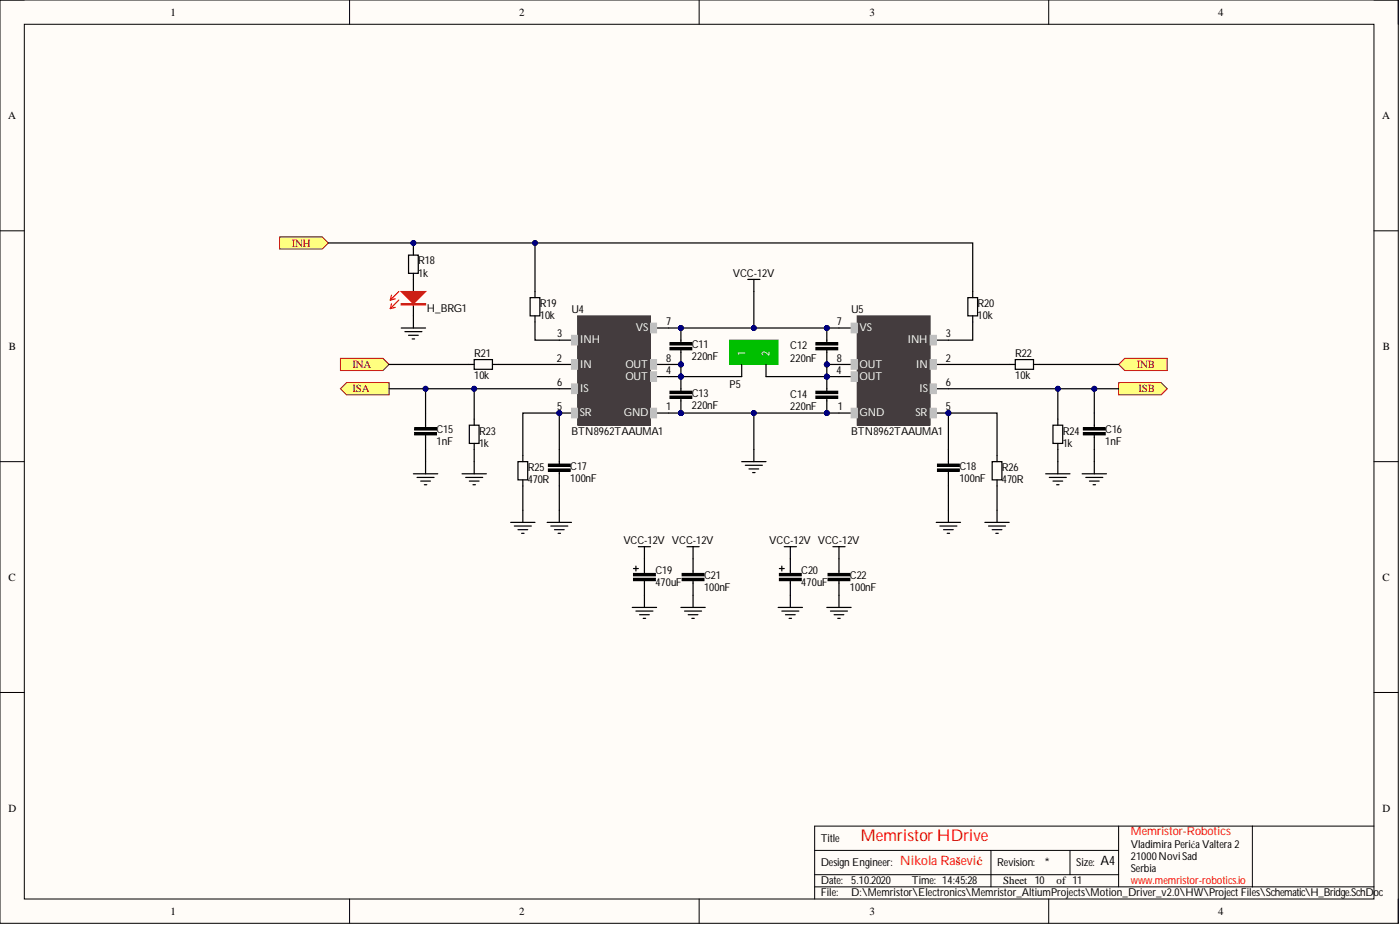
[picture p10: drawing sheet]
<svg xmlns="http://www.w3.org/2000/svg" width="292mm" height="193mm" viewBox="0 0 292 193" stroke-linecap="round" stroke-linejoin="round" font-family="sans-serif">
<defs><g id="words">
<text font-size="3.4" fill="#f00" x="179.6" y="175.5">MemristorHDrive</text>
<text font-size="2.7" fill="#f00" x="187.7" y="180.5">NikolaRašević</text>
<g font-size="2.7">
<text x="217.9" y="180.8">*</text>
<text x="229.6" y="180.5">A4</text>
</g>
<text font-size="2.4" fill="#f00" x="235.9" y="174.2">Memristor-Robotics</text>
<g font-size="2.3">
<text x="35.6" y="3.3">1</text>
<text x="108.3" y="3.3">2</text>
<text x="181.4" y="3.3">3</text>
<text x="254.2" y="3.3">4</text>
<text x="1.7" y="24.8">A</text>
<text x="288.4" y="24.8">A</text>
<text x="87.3" y="55.2">R18</text>
<text x="87.3" y="57.7">1k</text>
<text x="152.9" y="57.7">VCC-12V</text>
<text x="89" y="65">H_BRG1</text>
<text x="112.6" y="64">R19</text>
<text x="119.2" y="65.3">U4</text>
<text x="177.6" y="65.3">U5</text>
<text x="204" y="64">R20</text>
<text x="112.6" y="66.6">10k</text>
<text x="116.3" y="70.4">3</text>
<text x="139" y="67.8">7</text>
<text x="174.6" y="67.8">7</text>
<text x="197.4" y="70.4">3</text>
<text x="204" y="66.6">10k</text>
<text x="1.9" y="73">B</text>
<text x="98.9" y="74.4">R21</text>
<text x="116.2" y="75.4">2</text>
<text x="139" y="78">4</text>
<text x="139" y="75.4">8</text>
<text x="144.3" y="72.7">C11</text>
<text x="144.3" y="75.2">220nF</text>
<text x="164.9" y="72.9">C12</text>
<text x="164.9" y="75.4">220nF</text>
<text x="174.5" y="78">4</text>
<text x="174.6" y="75.4">8</text>
<text x="197.4" y="75.4">2</text>
<text x="211.8" y="74.4">R22</text>
<text x="288.5" y="73">B</text>
<text x="98.9" y="79">10k</text>
<text x="116.3" y="80.5">6</text>
<text x="144.3" y="82.8">C13</text>
<text x="152.2" y="81">P5</text>
<text x="164.9" y="83">C14</text>
<text x="197.4" y="80.5">6</text>
<text x="211.8" y="79">10k</text>
<text x="116.3" y="85.6">5</text>
<text x="139" y="85.6">1</text>
<text x="144.3" y="85.3">220nF</text>
<text x="164.9" y="85.6">220nF</text>
<text x="174.8" y="85.6">1</text>
<text x="197.4" y="85.6">5</text>
<text x="91.1" y="90.4">C15</text>
<text x="91.1" y="92.9">1nF</text>
<text x="100" y="90.6">R23</text>
<text x="100" y="93.2">1k</text>
<text x="119.2" y="90.6">BTN8962TAAUMA1</text>
<text x="177.6" y="90.6">BTN8962TAAUMA1</text>
<text x="221.7" y="90.6">R24</text>
<text x="221.7" y="93.2">1k</text>
<text x="230.6" y="90.4">C16</text>
<text x="230.6" y="92.9">1nF</text>
<text x="110.1" y="98.2">R25</text>
<text x="110.1" y="100.8">470R</text>
<text x="119" y="98">C17</text>
<text x="119" y="100.5">100nF</text>
<text x="200.2" y="98">C18</text>
<text x="200.2" y="100.5">100nF</text>
<text x="209" y="98.2">R26</text>
<text x="209" y="100.8">470R</text>
<text x="130.1" y="113.5">VCC-12V VCC-12V</text>
<text x="160.5" y="113.5">VCC-12V VCC-12V</text>
<text x="136.7" y="119.8">C19</text>
<text x="167.2" y="119.8">C20</text>
<text x="1.8" y="121.1">C</text>
<text x="136.7" y="122.3">470uF</text>
<text x="146.9" y="120.8">C21</text>
<text x="146.9" y="123.3">100nF</text>
<text x="167.2" y="122.3">470uF</text>
<text x="177.3" y="120.8">C22</text>
<text x="177.3" y="123.3">100nF</text>
<text x="288.4" y="121.1">C</text>
<text x="1.8" y="169.3">D</text>
<text x="288.4" y="169.3">D</text>
<text x="171.2" y="175.6">Title</text>
<text x="235.9" y="176.8">VladimiraPerićaValtera2</text>
<text x="235.9" y="179.4">21000NoviSad</text>
<text x="171.2" y="184.4">Date:</text>
<text x="171.2" y="180.6">DesignEngineer:</text>
<text x="177.6" y="184.4">5.10.2020</text>
<text x="190.3" y="184.4">Time: 14:45:28</text>
<text x="208" y="180.6">Revision:</text>
<text x="209.3" y="184.5">Sheet 10</text>
<text x="220.5" y="184.5">of 11</text>
<text x="224.5" y="180.6">Size:</text>
<text x="235.9" y="181.9">Serbia</text>
<text x="35.6" y="190.8">1</text>
<text x="108.3" y="190.8">2</text>
<text x="171.2" y="187">File:</text>
<text x="177.6" y="187">D:\Memristor\Electronics\Memristor_AltiumProjects\Motion_Driver_v2.0\HW\ProjectFiles\Schematic\H_Bridge.SchDoc</text>
<text x="181.4" y="190.8">3</text>
<text x="254.2" y="190.8">4</text>
</g>
<g font-size="2.3" fill="#800000">
<text x="60.9" y="51.4">INH</text>
<text x="73.6" y="76.8">INA</text>
<text x="237.2" y="76.8">INB</text>
<text x="73.6" y="81.9">ISA</text>
<text x="237.5" y="81.9">ISB</text>
</g>
<g font-size="2.3" fill="#fff">
<text x="121" y="71.6">INH</text>
<text x="132.7" y="69.1">VS</text>
<text x="179.4" y="69.1">VS</text>
<text x="189.3" y="71.6">INH</text>
<text x="121" y="76.7">IN</text>
<text x="130.5" y="76.7">OUT</text>
<text x="155.5" y="74.3" transform="rotate(-90 155.5 74.3)">1</text>
<text x="160.6" y="74.3" transform="rotate(-90 160.6 74.3)">2</text>
<text x="179.4" y="76.7">OUT</text>
<text x="191.1" y="76.7">IN</text>
<text x="121" y="81.8">IS</text>
<text x="130.5" y="79.2">OUT</text>
<text x="179.4" y="79.2">OUT</text>
<text x="191.8" y="81.8">IS</text>
<text x="121" y="86.8">SR</text>
<text x="130.1" y="86.8">GND</text>
<text x="179.4" y="86.8">GND</text>
<text x="191" y="86.8">SR</text>
</g>
<text font-size="2.3" fill="#f00" x="235.9" y="184.4">www.memristor-robotics.io</text>
</g></defs>
<path d="M0 0h291.7v192.6h-291.7z" fill-rule="evenodd" fill="#fffcf8"/>
<path d="M0 0h291.7v192.6h-291.7z" fill="none" stroke="#000" stroke-width=".21"/>
<path d="M5.1 5.1h281.6v182.4h-281.6z" fill-rule="evenodd" fill="#fffcf8"/>
<g fill="none" stroke="#000" stroke-width=".21">
<path d="M0 0h5.1M72.9 0v5.1M145.9 0v5.1M218.8 0v5.1M286.7 0h5v5.1M5.1 5.1h281.6v182.4h-281.6zM0 48.2h5.1M286.7 48.2h5M0 96.3h5.1M286.7 96.3h5M0 144.5h5.1M286.7 144.5h5"/>
<path d="M170 177.4h63.4M206.8 177.4v7.6M223.2 177.4v5.1M233.4 172.3v12.7M261.3 172.3v12.7M286.7 172.3h-116.7v15.2M72.9 187.5v5.1M145.9 187.5v5.1M170 185h116.7M170 182.5h63.4M218.8 187.5v5.1M291.7 187.5v5.1"/>
</g>
<path d="M97.7 76h1.2M98.9 75h3.8v2h-3.8zM102.7 76h1.3M110.6 62.1h2v3.8h-2zM111.6 60.8v1.3M111.6 65.9v1.3M201.9 62.1h2.1v3.8h-2.1zM203 60.8v1.3M203 65.9v1.3M210.6 76h1.2M211.8 75h3.8v2h-3.8zM215.6 76h1.3" fill="none" stroke="#000" stroke-width=".25"/>
<circle cx="142.1" cy="86.2" r=".51" fill="#000080"/>
<circle cx="142.1" cy="86.2" r=".51" fill="none" stroke="#000080" stroke-width=".21"/>
<circle cx="142.1" cy="78.6" r=".51" fill="#000080"/>
<circle cx="142.1" cy="78.6" r=".51" fill="none" stroke="#000080" stroke-width=".21"/>
<path d="M142.1 83.6v2.6" fill="none" stroke="#000" stroke-width=".25"/>
<circle cx="142.1" cy="86.2" r=".51" fill="#000080"/>
<circle cx="142.1" cy="86.2" r=".51" fill="none" stroke="#000080" stroke-width=".21"/>
<path d="M142.1 78.6v2.5" fill="none" stroke="#000" stroke-width=".25"/>
<circle cx="142.1" cy="78.6" r=".51" fill="#000080"/>
<circle cx="142.1" cy="78.6" r=".51" fill="none" stroke="#000080" stroke-width=".21"/>
<path d="M142.1 81.1v.5M142.1 83.1v.5" fill="none" stroke="#000" stroke-width=".25"/>
<g fill="#000">
<path d="M139.8 82.6h4.5v.5h-4.5z" fill-rule="evenodd"/>
<path d="M139.8 81.6h4.5v.5h-4.5z" fill-rule="evenodd"/>
</g>
<path d="M139.8 82.6h4.5v.5h-4.5zM139.8 81.6h4.5v.5h-4.5z" fill="none" stroke="#000" stroke-width=".21"/>
<circle cx="142.1" cy="76" r=".51" fill="#000080"/>
<circle cx="142.1" cy="76" r=".51" fill="none" stroke="#000080" stroke-width=".21"/>
<circle cx="142.1" cy="68.4" r=".51" fill="#000080"/>
<circle cx="142.1" cy="68.4" r=".51" fill="none" stroke="#000080" stroke-width=".21"/>
<path d="M142.1 73.5v2.5" fill="none" stroke="#000" stroke-width=".25"/>
<circle cx="142.1" cy="76" r=".51" fill="#000080"/>
<circle cx="142.1" cy="76" r=".51" fill="none" stroke="#000080" stroke-width=".21"/>
<path d="M142.1 68.4v2.6" fill="none" stroke="#000" stroke-width=".25"/>
<circle cx="142.1" cy="68.4" r=".51" fill="#000080"/>
<circle cx="142.1" cy="68.4" r=".51" fill="none" stroke="#000080" stroke-width=".21"/>
<path d="M142.1 71v.5M142.1 73v.5" fill="none" stroke="#000" stroke-width=".25"/>
<g fill="#000">
<path d="M139.8 72.5h4.5v.5h-4.5z" fill-rule="evenodd"/>
<path d="M139.8 71.5h4.5v.5h-4.5z" fill-rule="evenodd"/>
</g>
<path d="M139.8 72.5h4.5v.5h-4.5zM139.8 71.5h4.5v.5h-4.5z" fill="none" stroke="#000" stroke-width=".21"/>
<circle cx="116.7" cy="86.2" r=".51" fill="#000080"/>
<circle cx="116.7" cy="86.2" r=".51" fill="none" stroke="#000080" stroke-width=".21"/>
<path d="M120.5 65.9h15.2v22.8h-15.2z" fill-rule="evenodd" fill="#443c3e"/>
<path d="M120.5 65.9h15.2v22.8h-15.2z" fill="none" stroke="#443c3e" stroke-width=".21"/>
<path d="M116.7 86.2h2.5" fill="none" stroke="#000" stroke-width=".25"/>
<circle cx="116.7" cy="86.2" r=".51" fill="#000080"/>
<circle cx="116.7" cy="86.2" r=".51" fill="none" stroke="#000080" stroke-width=".21"/>
<path d="M116.7 76h2.5M116.7 71h2.5M137 76h2.5M137 78.6h2.5M137 68.4h2.5M116.7 81.1h2.5M137 86.2h2.5" fill="none" stroke="#000" stroke-width=".25"/>
<path d="M119.2 85.2h1.3v2h-1.3z" fill-rule="evenodd" fill="#c0c0c0"/>
<path d="M119.2 85.2h1.3v2h-1.3z" fill="none" stroke="#c0c0c0" stroke-width=".21"/>
<path d="M119.2 80.1h1.3v2h-1.3z" fill-rule="evenodd" fill="#c0c0c0"/>
<path d="M119.2 80.1h1.3v2h-1.3z" fill="none" stroke="#c0c0c0" stroke-width=".21"/>
<path d="M119.2 75h1.3v2h-1.3z" fill-rule="evenodd" fill="#c0c0c0"/>
<path d="M119.2 75h1.3v2h-1.3z" fill="none" stroke="#c0c0c0" stroke-width=".21"/>
<path d="M119.2 69.9h1.3v2.1h-1.3z" fill-rule="evenodd" fill="#c0c0c0"/>
<path d="M119.2 69.9h1.3v2.1h-1.3z" fill="none" stroke="#c0c0c0" stroke-width=".21"/>
<path d="M135.7 85.2h1.3v2h-1.3z" fill-rule="evenodd" fill="#c0c0c0"/>
<path d="M135.7 85.2h1.3v2h-1.3z" fill="none" stroke="#c0c0c0" stroke-width=".21"/>
<path d="M135.7 77.6h1.3v2h-1.3z" fill-rule="evenodd" fill="#c0c0c0"/>
<path d="M135.7 77.6h1.3v2h-1.3z" fill="none" stroke="#c0c0c0" stroke-width=".21"/>
<path d="M135.7 75h1.3v2h-1.3z" fill-rule="evenodd" fill="#c0c0c0"/>
<path d="M135.7 75h1.3v2h-1.3z" fill="none" stroke="#c0c0c0" stroke-width=".21"/>
<path d="M135.7 67.4h1.3v2h-1.3z" fill-rule="evenodd" fill="#c0c0c0"/>
<path d="M135.7 67.4h1.3v2h-1.3z" fill="none" stroke="#c0c0c0" stroke-width=".21"/>
<circle cx="197.9" cy="86.2" r=".51" fill="#000080"/>
<circle cx="197.9" cy="86.2" r=".51" fill="none" stroke="#000080" stroke-width=".21"/>
<path d="M178.8 65.9h15.3v22.8h-15.3z" fill-rule="evenodd" fill="#443c3e"/>
<path d="M178.8 65.9h15.3v22.8h-15.3z" fill="none" stroke="#443c3e" stroke-width=".21"/>
<path d="M195.3 86.2h2.6" fill="none" stroke="#000" stroke-width=".25"/>
<circle cx="197.9" cy="86.2" r=".51" fill="#000080"/>
<circle cx="197.9" cy="86.2" r=".51" fill="none" stroke="#000080" stroke-width=".21"/>
<path d="M175 76h2.6M175 78.6h2.6M175 68.4h2.6M195.3 76h2.6M195.3 71h2.6M175 86.2h2.6M195.3 81.1h2.6" fill="none" stroke="#000" stroke-width=".25"/>
<path d="M194.1 85.2h1.2v2h-1.2z" fill-rule="evenodd" fill="#c0c0c0"/>
<path d="M194.1 85.2h1.2v2h-1.2z" fill="none" stroke="#c0c0c0" stroke-width=".21"/>
<path d="M194.1 80.1h1.2v2h-1.2z" fill-rule="evenodd" fill="#c0c0c0"/>
<path d="M194.1 80.1h1.2v2h-1.2z" fill="none" stroke="#c0c0c0" stroke-width=".21"/>
<path d="M194.1 75h1.2v2h-1.2z" fill-rule="evenodd" fill="#c0c0c0"/>
<path d="M194.1 75h1.2v2h-1.2z" fill="none" stroke="#c0c0c0" stroke-width=".21"/>
<path d="M194.1 69.9h1.2v2.1h-1.2z" fill-rule="evenodd" fill="#c0c0c0"/>
<path d="M194.1 69.9h1.2v2.1h-1.2z" fill="none" stroke="#c0c0c0" stroke-width=".21"/>
<path d="M177.6 85.2h1.2v2h-1.2z" fill-rule="evenodd" fill="#c0c0c0"/>
<path d="M177.6 85.2h1.2v2h-1.2z" fill="none" stroke="#c0c0c0" stroke-width=".21"/>
<path d="M177.6 77.6h1.2v2h-1.2z" fill-rule="evenodd" fill="#c0c0c0"/>
<path d="M177.6 77.6h1.2v2h-1.2z" fill="none" stroke="#c0c0c0" stroke-width=".21"/>
<path d="M177.6 75h1.2v2h-1.2z" fill-rule="evenodd" fill="#c0c0c0"/>
<path d="M177.6 75h1.2v2h-1.2z" fill="none" stroke="#c0c0c0" stroke-width=".21"/>
<path d="M177.6 67.4h1.2v2h-1.2z" fill-rule="evenodd" fill="#c0c0c0"/>
<path d="M177.6 67.4h1.2v2h-1.2z" fill="none" stroke="#c0c0c0" stroke-width=".21"/>
<circle cx="172.5" cy="86.2" r=".51" fill="#000080"/>
<circle cx="172.5" cy="86.2" r=".51" fill="none" stroke="#000080" stroke-width=".21"/>
<circle cx="172.5" cy="78.6" r=".51" fill="#000080"/>
<circle cx="172.5" cy="78.6" r=".51" fill="none" stroke="#000080" stroke-width=".21"/>
<path d="M172.5 83.6v2.6" fill="none" stroke="#000" stroke-width=".25"/>
<circle cx="172.5" cy="86.2" r=".51" fill="#000080"/>
<circle cx="172.5" cy="86.2" r=".51" fill="none" stroke="#000080" stroke-width=".21"/>
<path d="M172.5 78.6v2.5" fill="none" stroke="#000" stroke-width=".25"/>
<circle cx="172.5" cy="78.6" r=".51" fill="#000080"/>
<circle cx="172.5" cy="78.6" r=".51" fill="none" stroke="#000080" stroke-width=".21"/>
<path d="M172.5 81.1v.5M172.5 83.1v.5" fill="none" stroke="#000" stroke-width=".25"/>
<g fill="#000">
<path d="M170.2 82.6h4.6v.5h-4.6z" fill-rule="evenodd"/>
<path d="M170.2 81.6h4.6v.5h-4.6z" fill-rule="evenodd"/>
</g>
<path d="M170.2 82.6h4.6v.5h-4.6zM170.2 81.6h4.6v.5h-4.6z" fill="none" stroke="#000" stroke-width=".21"/>
<circle cx="172.5" cy="68.4" r=".51" fill="#000080"/>
<circle cx="172.5" cy="68.4" r=".51" fill="none" stroke="#000080" stroke-width=".21"/>
<circle cx="172.5" cy="76" r=".51" fill="#000080"/>
<circle cx="172.5" cy="76" r=".51" fill="none" stroke="#000080" stroke-width=".21"/>
<path d="M172.5 68.4v2.6" fill="none" stroke="#000" stroke-width=".25"/>
<circle cx="172.5" cy="68.4" r=".51" fill="#000080"/>
<circle cx="172.5" cy="68.4" r=".51" fill="none" stroke="#000080" stroke-width=".21"/>
<path d="M172.5 73.5v2.5" fill="none" stroke="#000" stroke-width=".25"/>
<circle cx="172.5" cy="76" r=".51" fill="#000080"/>
<circle cx="172.5" cy="76" r=".51" fill="none" stroke="#000080" stroke-width=".21"/>
<g fill="none" stroke="#000" stroke-width=".25">
<path d="M156 58.3h2.6M157.3 58.3v2.5M172.5 71v.5M172.5 73v.5M154.7 96.3h5.1M155.5 97.1h3.6M156.3 97.8h2M157 98.6h.5M157.3 93.8v2.5M132.2 118.6h1M132.7 118.1v1M133.2 114h2.5"/>
<path d="M134.5 114v5.6M143.3 114h2.6M144.6 114v2.6M162.6 118.6h1M163.1 118.1v1M163.6 114h2.6M164.9 114v5.6M173.8 114h2.5M175 114v2.6M131.9 126.7h5.1M132.7 127.5h3.5M133.4 128.2h2.1"/>
<path d="M134.2 129h.5M134.5 121.1v5.6M142.1 126.7h5M142.8 127.5h3.6M143.6 128.2h2M144.3 129h.6M144.6 124.2v2.5M162.4 126.7h5M163.1 127.5h3.6M163.9 128.2h2M164.6 129h.6M164.9 121.1v5.6"/>
<path d="M172.5 126.7h5.1M173.3 127.5h3.5M174 128.2h2.1M174.8 129h.5M175 124.2v2.5"/>
</g>
<g fill="#000">
<path d="M170.2 71.5h4.6v.5h-4.6z" fill-rule="evenodd"/>
<path d="M170.2 72.5h4.6v.5h-4.6z" fill-rule="evenodd"/>
<path d="M132.2 119.6h4.5v.5h-4.5z" fill-rule="evenodd"/>
<path d="M162.6 119.6h4.6v.5h-4.6z" fill-rule="evenodd"/>
<path d="M132.2 120.6h4.5v.5h-4.5z" fill-rule="evenodd"/>
<path d="M162.6 120.6h4.6v.5h-4.6z" fill-rule="evenodd"/>
</g>
<path d="M170.2 71.5h4.6v.5h-4.6zM170.2 72.5h4.6v.5h-4.6zM132.2 119.6h4.5v.5h-4.5zM162.6 119.6h4.6v.5h-4.6zM132.2 120.6h4.5v.5h-4.5zM162.6 120.6h4.6v.5h-4.6z" fill="none" stroke="#000" stroke-width=".21"/>
<path d="M152.2 71h10.2v5h-10.2z" fill-rule="evenodd" fill="#00bf00"/>
<path d="M152.2 71h10.2v5h-10.2z" fill="none" stroke="#00bf00" stroke-width=".21"/>
<g fill="none" stroke="#000" stroke-width=".25">
<path d="M86.3 58.3v2.5M86.3 63.4v2.5M154.7 76v2.6M159.8 76v2.6M86.3 98.8h5M87 99.6h3.6M88.8 86.2v3M88.8 90.7v3.1M88.8 96.3v2.5M96.4 98.8h5.1M97.2 99.6h3.5M97.9 88.7h2.1v3.8h-2.1z"/>
<path d="M98.9 87.4v1.3M98.9 92.5v1.3M98.9 96.3v2.5M108.1 96.3h2v3.8h-2zM109.1 95v1.3M116.7 93.8v3M116.7 98.3v3.1M197.9 93.8v3M197.9 98.3v3.1M207 96.3h2v3.8h-2zM208 95v1.3M218.2 98.8h5"/>
<path d="M218.9 99.6h3.6M219.7 88.7h2v3.8h-2zM220.7 87.4v1.3M220.7 92.5v1.3M220.7 96.3v2.5M225.8 98.8h5.1M226.5 99.6h3.6M228.3 86.2v3M228.3 90.7v3.1M228.3 96.3v2.5M87.8 100.4h2M88.5 101.1h.5"/>
<path d="M97.9 100.4h2.1M98.7 101.1h.5M106.5 109h5.1M107.3 109.7h3.6M108.1 110.5h2M108.8 111.3h.5M109.1 100.1v1.3M109.1 106.4v2.6M114.2 109h5M114.9 109.7h3.6M115.7 110.5h2M116.4 111.3h.6"/>
<path d="M116.7 106.4v2.6M144.6 116.6v3M175 116.6v3M195.3 109h5.1M196.1 109.7h3.6M196.9 110.5h2M197.6 111.3h.5M197.9 106.4v2.6M205.5 109h5.1M206.2 109.7h3.6M207 110.5h2M207.8 111.3h.5"/>
<path d="M208 100.1v1.3M208 106.4v2.6M219.7 100.4h2M220.5 101.1h.5M227.3 100.4h2M228.1 101.1h.5M144.6 121.1v3.1M175 121.1v3.1"/>
</g>
<g fill="#000">
<path d="M86.5 90.2h4.6v.5h-4.6z" fill-rule="evenodd"/>
<path d="M86.5 89.2h4.6v.5h-4.6z" fill-rule="evenodd"/>
<path d="M114.4 97.8h4.6v.5h-4.6z" fill-rule="evenodd"/>
<path d="M114.4 96.8h4.6v.5h-4.6z" fill-rule="evenodd"/>
<path d="M195.6 97.8h4.6v.5h-4.6z" fill-rule="evenodd"/>
<path d="M195.6 96.8h4.6v.5h-4.6z" fill-rule="evenodd"/>
<path d="M226 90.2h4.6v.5h-4.6z" fill-rule="evenodd"/>
<path d="M226 89.2h4.6v.5h-4.6z" fill-rule="evenodd"/>
<path d="M142.3 119.6h4.6v.5h-4.6z" fill-rule="evenodd"/>
<path d="M172.8 119.6h4.5v.5h-4.5z" fill-rule="evenodd"/>
<path d="M142.3 120.6h4.6v.5h-4.6z" fill-rule="evenodd"/>
<path d="M172.8 120.6h4.5v.5h-4.5z" fill-rule="evenodd"/>
</g>
<path d="M86.5 90.2h4.6v.5h-4.6zM86.5 89.2h4.6v.5h-4.6zM114.4 97.8h4.6v.5h-4.6zM114.4 96.8h4.6v.5h-4.6zM195.6 97.8h4.6v.5h-4.6zM195.6 96.8h4.6v.5h-4.6zM226 90.2h4.6v.5h-4.6zM226 89.2h4.6v.5h-4.6zM142.3 119.6h4.6v.5h-4.6zM172.8 119.6h4.5v.5h-4.5zM142.3 120.6h4.6v.5h-4.6zM172.8 120.6h4.5v.5h-4.5z" fill="none" stroke="#000" stroke-width=".21"/>
<path d="M83.7 63.4h5.1v.2h-5.1zM83.7 63.5h5.1" fill="none" stroke="#f00" stroke-width=".25"/>
<path d="M83.7 60.8h5.1l-2.5 2.6z" fill="#f30"/>
<path d="M81.7 63.4l-.3 1M81.7 61.6l-.3 1M82.4 64.1l-1 .3M82.4 62.3l-1 .3M83.2 62.6l-1.8 1.8M83.2 60.8l-1.8 1.8M83.7 60.8h5.1l-2.5 2.6z" fill="none" stroke="#f00" stroke-width=".25"/>
<path d="M85.2 53.2h2.1v3.8h-2.1zM86.3 52v1.2M86.3 57v1.3M83.7 68.4h5.1M84.5 69.2h3.5M85.2 69.9h2.1M86 70.7h.5M86.3 65.9v2.5" fill="none" stroke="#000" stroke-width=".25"/>
<path d="M58.3 49.4h8.9l1.3 1.3-1.3 1.3h-8.9z" fill-rule="evenodd" fill="#ffff80"/>
<path d="M58.3 49.4h8.9l1.3 1.3-1.3 1.3h-8.9z" fill="none" stroke="#800000" stroke-width=".21"/>
<path d="M71 74.8h8.9l1.3 1.2-1.3 1.3h-8.9z" fill-rule="evenodd" fill="#ffff80"/>
<path d="M71 74.8h8.9l1.3 1.2-1.3 1.3h-8.9z" fill="none" stroke="#800000" stroke-width=".21"/>
<path d="M71 81.1l1.3-1.3h8.9v2.6h-8.9z" fill-rule="evenodd" fill="#ffff80"/>
<path d="M71 81.1l1.3-1.3h8.9v2.6h-8.9z" fill="none" stroke="#800000" stroke-width=".21"/>
<path d="M233.4 76l1.3-1.2h8.8v2.5h-8.8z" fill-rule="evenodd" fill="#ffff80"/>
<path d="M233.4 76l1.3-1.2h8.8v2.5h-8.8z" fill="none" stroke="#800000" stroke-width=".21"/>
<path d="M233.4 79.8h8.9l1.2 1.3-1.2 1.3h-8.9z" fill-rule="evenodd" fill="#ffff80"/>
<path d="M233.4 79.8h8.9l1.2 1.3-1.2 1.3h-8.9z" fill="none" stroke="#800000" stroke-width=".21"/>
<path d="M139.5 68.4h35.5" fill="none" stroke="#000" stroke-width=".25"/>
<circle cx="142.1" cy="68.4" r=".51" fill="#000080"/>
<circle cx="142.1" cy="68.4" r=".51" fill="none" stroke="#000080" stroke-width=".21"/>
<circle cx="157.3" cy="68.4" r=".51" fill="#000080"/>
<circle cx="157.3" cy="68.4" r=".51" fill="none" stroke="#000080" stroke-width=".21"/>
<circle cx="172.5" cy="68.4" r=".51" fill="#000080"/>
<circle cx="172.5" cy="68.4" r=".51" fill="none" stroke="#000080" stroke-width=".21"/>
<path d="M139.5 86.2h35.5" fill="none" stroke="#000" stroke-width=".25"/>
<circle cx="172.5" cy="86.2" r=".51" fill="#000080"/>
<circle cx="172.5" cy="86.2" r=".51" fill="none" stroke="#000080" stroke-width=".21"/>
<circle cx="157.3" cy="86.2" r=".51" fill="#000080"/>
<circle cx="157.3" cy="86.2" r=".51" fill="none" stroke="#000080" stroke-width=".21"/>
<circle cx="142.1" cy="86.2" r=".51" fill="#000080"/>
<circle cx="142.1" cy="86.2" r=".51" fill="none" stroke="#000080" stroke-width=".21"/>
<path d="M139.5 76h2.6v2.6h-2.6" fill="none" stroke="#000" stroke-width=".25"/>
<circle cx="142.1" cy="76" r=".51" fill="#000080"/>
<circle cx="142.1" cy="76" r=".51" fill="none" stroke="#000080" stroke-width=".21"/>
<circle cx="142.1" cy="78.6" r=".51" fill="#000080"/>
<circle cx="142.1" cy="78.6" r=".51" fill="none" stroke="#000080" stroke-width=".21"/>
<path d="M175 76h-2.5v2.6h2.5" fill="none" stroke="#000" stroke-width=".25"/>
<circle cx="172.5" cy="76" r=".51" fill="#000080"/>
<circle cx="172.5" cy="76" r=".51" fill="none" stroke="#000080" stroke-width=".21"/>
<circle cx="172.5" cy="78.6" r=".51" fill="#000080"/>
<circle cx="172.5" cy="78.6" r=".51" fill="none" stroke="#000080" stroke-width=".21"/>
<path d="M81.2 76h16.5M104 76h12.7M111.6 67.2v3.8h5.1M142.1 78.6h12.6M197.9 76h12.7M203 67.2v3.8h-5.1M216.9 76h16.5" fill="none" stroke="#000" stroke-width=".25"/>
<circle cx="142.1" cy="78.6" r=".51" fill="#000080"/>
<circle cx="142.1" cy="78.6" r=".51" fill="none" stroke="#000080" stroke-width=".21"/>
<path d="M159.8 78.6h12.7" fill="none" stroke="#000" stroke-width=".25"/>
<circle cx="172.5" cy="78.6" r=".51" fill="#000080"/>
<circle cx="172.5" cy="78.6" r=".51" fill="none" stroke="#000080" stroke-width=".21"/>
<path d="M88.8 93.8v2.5M98.9 93.8v2.5M220.7 93.8v2.5M228.3 81.1v5.1M228.3 93.8v2.5" fill="none" stroke="#000" stroke-width=".25"/>
<circle cx="228.3" cy="81.1" r=".51" fill="#000080"/>
<circle cx="228.3" cy="81.1" r=".51" fill="none" stroke="#000080" stroke-width=".21"/>
<path d="M220.7 81.1v6.3" fill="none" stroke="#000" stroke-width=".25"/>
<circle cx="220.7" cy="81.1" r=".51" fill="#000080"/>
<circle cx="220.7" cy="81.1" r=".51" fill="none" stroke="#000080" stroke-width=".21"/>
<path d="M197.9 93.8v-7.6h10.1v8.8" fill="none" stroke="#000" stroke-width=".25"/>
<circle cx="197.9" cy="86.2" r=".51" fill="#000080"/>
<circle cx="197.9" cy="86.2" r=".51" fill="none" stroke="#000080" stroke-width=".21"/>
<path d="M116.7 93.8v-7.6h-7.6v8.8" fill="none" stroke="#000" stroke-width=".25"/>
<circle cx="116.7" cy="86.2" r=".51" fill="#000080"/>
<circle cx="116.7" cy="86.2" r=".51" fill="none" stroke="#000080" stroke-width=".21"/>
<path d="M197.9 81.1h35.5M109.1 101.4v5M116.7 101.4v5M197.9 101.4v5M208 101.4v5" fill="none" stroke="#000" stroke-width=".25"/>
<circle cx="220.7" cy="81.1" r=".51" fill="#000080"/>
<circle cx="220.7" cy="81.1" r=".51" fill="none" stroke="#000080" stroke-width=".21"/>
<circle cx="228.3" cy="81.1" r=".51" fill="#000080"/>
<circle cx="228.3" cy="81.1" r=".51" fill="none" stroke="#000080" stroke-width=".21"/>
<path d="M111.6 50.7v10.1" fill="none" stroke="#000" stroke-width=".25"/>
<circle cx="111.6" cy="50.7" r=".51" fill="#000080"/>
<circle cx="111.6" cy="50.7" r=".51" fill="none" stroke="#000080" stroke-width=".21"/>
<path d="M88.8 81.1v5.1" fill="none" stroke="#000" stroke-width=".25"/>
<circle cx="88.8" cy="81.1" r=".51" fill="#000080"/>
<circle cx="88.8" cy="81.1" r=".51" fill="none" stroke="#000080" stroke-width=".21"/>
<path d="M81.2 81.1h35.5" fill="none" stroke="#000" stroke-width=".25"/>
<circle cx="98.9" cy="81.1" r=".51" fill="#000080"/>
<circle cx="98.9" cy="81.1" r=".51" fill="none" stroke="#000080" stroke-width=".21"/>
<circle cx="88.8" cy="81.1" r=".51" fill="#000080"/>
<circle cx="88.8" cy="81.1" r=".51" fill="none" stroke="#000080" stroke-width=".21"/>
<path d="M98.9 81.1v6.3" fill="none" stroke="#000" stroke-width=".25"/>
<circle cx="98.9" cy="81.1" r=".51" fill="#000080"/>
<circle cx="98.9" cy="81.1" r=".51" fill="none" stroke="#000080" stroke-width=".21"/>
<path d="M157.3 86.2v7.6" fill="none" stroke="#000" stroke-width=".25"/>
<circle cx="157.3" cy="86.2" r=".51" fill="#000080"/>
<circle cx="157.3" cy="86.2" r=".51" fill="none" stroke="#000080" stroke-width=".21"/>
<path d="M157.3 60.8v7.6" fill="none" stroke="#000" stroke-width=".25"/>
<circle cx="157.3" cy="68.4" r=".51" fill="#000080"/>
<circle cx="157.3" cy="68.4" r=".51" fill="none" stroke="#000080" stroke-width=".21"/>
<path d="M68.5 50.7h134.5v10.1" fill="none" stroke="#000" stroke-width=".25"/>
<circle cx="86.3" cy="50.7" r=".51" fill="#000080"/>
<circle cx="86.3" cy="50.7" r=".51" fill="none" stroke="#000080" stroke-width=".21"/>
<circle cx="111.6" cy="50.7" r=".51" fill="#000080"/>
<circle cx="111.6" cy="50.7" r=".51" fill="none" stroke="#000080" stroke-width=".21"/>
<path d="M86.3 50.7v1.3" fill="none" stroke="#000" stroke-width=".25"/>
<circle cx="86.3" cy="50.7" r=".51" fill="#000080"/>
<circle cx="86.3" cy="50.7" r=".51" fill="none" stroke="#000080" stroke-width=".21"/>
<use href="#words"/>
</svg>
